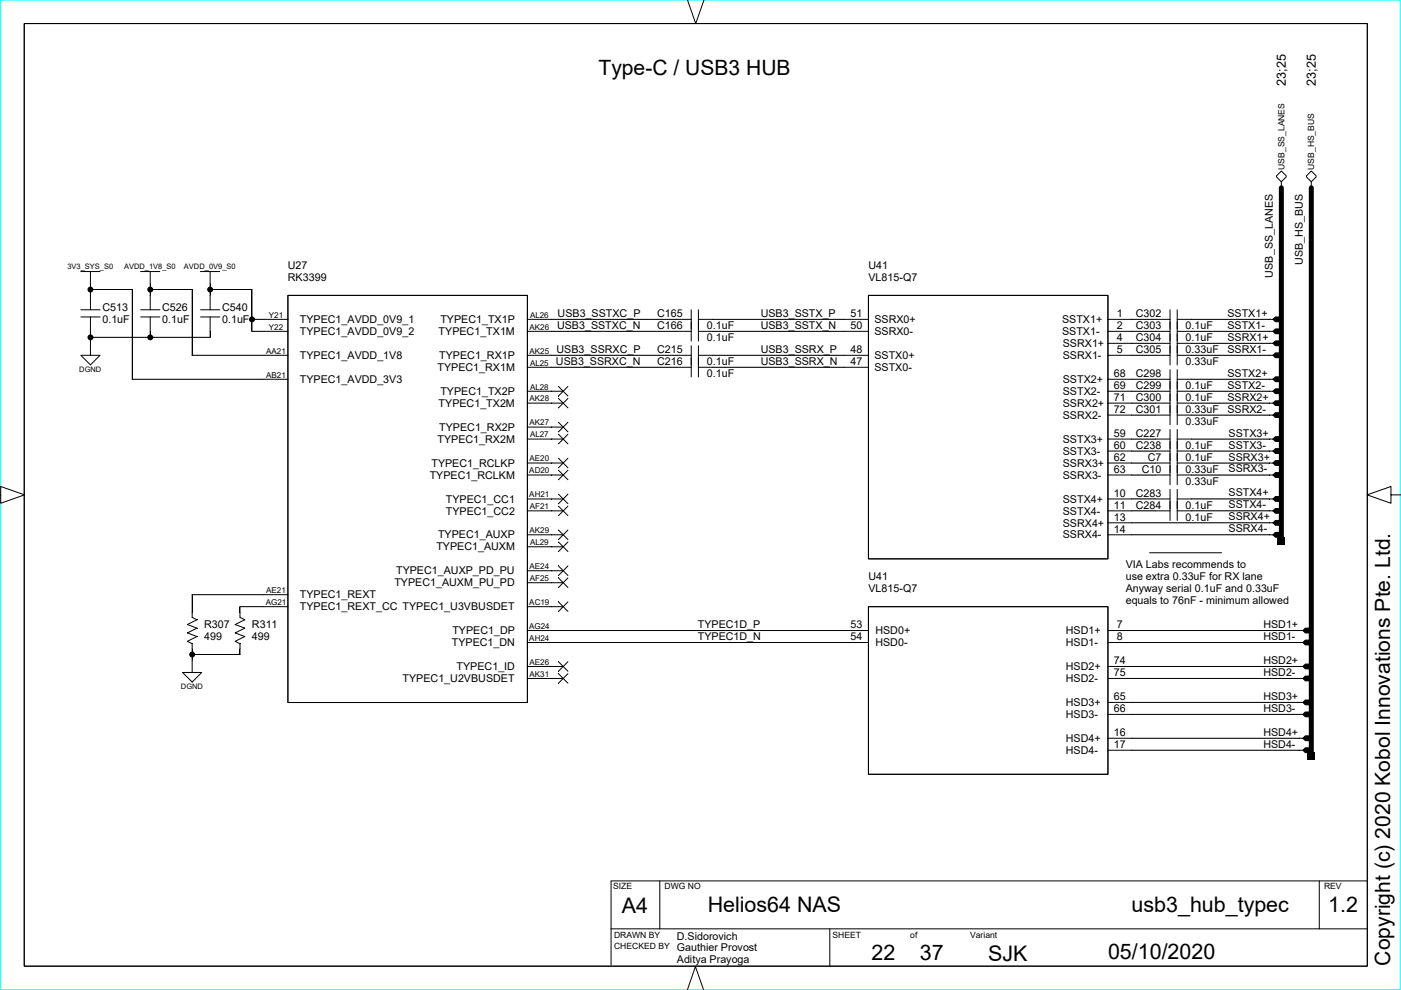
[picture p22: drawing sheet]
<svg xmlns="http://www.w3.org/2000/svg" width="297mm" height="210mm" viewBox="0 0 297 210" stroke-linecap="round" stroke-linejoin="round" font-family="sans-serif">
<defs><g id="words">
<g font-size="4.5">
<text x="126.9" y="16">Type-C / USB3 HUB</text>
<text x="131.9" y="193.6">A4</text>
<text x="150" y="193.4">Helios64 NAS</text>
<text x="239.9" y="193.4">usb3_hub_typec</text>
<text x="281.6" y="193.4">1.2</text>
<text x="184.8" y="203.5">22</text>
<text x="195" y="203.5">37</text>
<text x="209.5" y="203.7">SJK</text>
<text x="234.9" y="203.4">05/10/2020</text>
<text x="294.7" y="204.7" transform="rotate(-90 294.7 204.7)">Copyright (c) 2020 Kobol Innovations Pte. Ltd.</text>
</g>
<g font-size="2.7">
<text x="272.6" y="18.2" transform="rotate(-90 272.6 18.2)">23;25</text>
<text x="279" y="18.2" transform="rotate(-90 279 18.2)">23;25</text>
</g>
<g font-size="2.3" fill="#c0c0c0">
<text x="-1" y="11.3">J</text>
<text x="-.5" y="32.3">I</text>
</g>
<g font-size="2.3">
<text x="61" y="57.1">U27</text>
<text x="61" y="59.6">RK3399</text>
<text x="184.1" y="57.1">U41</text>
<text x="184.1" y="59.6">VL815-Q7</text>
<text x="269.9" y="58.8" transform="rotate(-90 269.9 58.8)">USB_SS_LANES</text>
<text x="276.2" y="56.2" transform="rotate(-90 276.2 56.2)">USB_HS_BUS</text>
<text x="21.7" y="66">C513</text>
<text x="34.4" y="66">C526</text>
<text x="47.1" y="66">C540</text>
<text x="21.7" y="68.5">0.1uF</text>
<text x="34.4" y="68.5">0.1uF</text>
<text x="47.1" y="68.5">0.1uF</text>
<text x="63.6" y="68.5">TYPEC1_AVDD_0V9_1</text>
<text x="63.6" y="71">TYPEC1_AVDD_0V9_2</text>
<text x="93" y="71">TYPEC1_TX1M</text>
<text x="93.4" y="68.5">TYPEC1_TX1P</text>
<text x="118.1" y="69.8">USB3_SSTXC_N</text>
<text x="118.2" y="67.2">USB3_SSTXC_P</text>
<text x="139.3" y="67.2">C165</text>
<text x="139.3" y="69.8">C166</text>
<text x="149.9" y="69.8">0.1uF</text>
<text x="161.3" y="67.2">USB3_SSTX_P</text>
<text x="161.3" y="69.8">USB3_SSTX_N</text>
<text x="180.3" y="69.8">50</text>
<text x="180.3" y="67.2">51</text>
<text x="185.4" y="68.5">SSRX0+</text>
<text x="185.4" y="71">SSRX0-</text>
<text x="225.2" y="68.5">SSTX1+</text>
<text x="225.2" y="71">SSTX1-</text>
<text x="236.8" y="69.8">2</text>
<text x="236.8" y="67.2">1</text>
<text x="240.8" y="67.2">C302</text>
<text x="240.8" y="69.8">C303</text>
<text x="251.4" y="69.8">0.1uF</text>
<text x="260.2" y="67.2">SSTX1+</text>
<text x="260.2" y="69.7">SSTX1-</text>
<text x="63.6" y="76.1">TYPEC1_AVDD_1V8</text>
<text x="93.1" y="76.1">TYPEC1_RX1P</text>
<text x="117.9" y="77.4">USB3_SSRXC_N</text>
<text x="118" y="74.8">USB3_SSRXC_P</text>
<text x="139.3" y="74.8">C215</text>
<text x="139.3" y="77.4">C216</text>
<text x="149.9" y="77.4">0.1uF</text>
<text x="149.9" y="72.3">0.1uF</text>
<text x="161.3" y="74.8">USB3_SSRX_P</text>
<text x="161.3" y="77.4">USB3_SSRX_N</text>
<text x="180.3" y="77.4">47</text>
<text x="180.3" y="74.8">48</text>
<text x="185.4" y="76.1">SSTX0+</text>
<text x="225.3" y="73.6">SSRX1+</text>
<text x="225.3" y="76.1">SSRX1-</text>
<text x="236.8" y="74.8">5</text>
<text x="236.8" y="72.3">4</text>
<text x="240.8" y="72.3">C304</text>
<text x="240.8" y="74.8">C305</text>
<text x="251.4" y="72.3">0.1uF</text>
<text x="251.4" y="77.4">0.33uF</text>
<text x="251.4" y="74.8">0.33uF</text>
<text x="260.2" y="72.3">SSRX1+</text>
<text x="260.2" y="74.8">SSRX1-</text>
<text x="63.6" y="81.2">TYPEC1_AVDD_3V3</text>
<text x="92.8" y="78.7">TYPEC1_RX1M</text>
<text x="93.4" y="83.7">TYPEC1_TX2P</text>
<text x="149.9" y="79.9">0.1uF</text>
<text x="185.4" y="78.7">SSTX0-</text>
<text x="225.3" y="81.2">SSTX2+</text>
<text x="225.3" y="83.7">SSTX2-</text>
<text x="236.1" y="82.5">69</text>
<text x="236.1" y="79.9">68</text>
<text x="240.8" y="79.9">C298</text>
<text x="240.8" y="82.5">C299</text>
<text x="251.4" y="82.5">0.1uF</text>
<text x="260.2" y="79.9">SSTX2+</text>
<text x="260.2" y="82.4">SSTX2-</text>
<text x="93" y="86.3">TYPEC1_TX2M</text>
<text x="225.3" y="86.3">SSRX2+</text>
<text x="225.3" y="88.8">SSRX2-</text>
<text x="236.1" y="87.5">72</text>
<text x="236.1" y="85">71</text>
<text x="240.8" y="85">C300</text>
<text x="240.8" y="87.5">C301</text>
<text x="251.4" y="85">0.1uF</text>
<text x="251.4" y="87.5">0.33uF</text>
<text x="260.2" y="84.9">SSRX2+</text>
<text x="260.2" y="87.5">SSRX2-</text>
<text x="92.8" y="93.9">TYPEC1_RX2M</text>
<text x="93.1" y="91.3">TYPEC1_RX2P</text>
<text x="225.3" y="93.9">SSTX3+</text>
<text x="236.1" y="95.1">60</text>
<text x="236.1" y="92.6">59</text>
<text x="240.8" y="92.6">C227</text>
<text x="240.8" y="95.1">C238</text>
<text x="251.4" y="95.1">0.1uF</text>
<text x="251.4" y="90.1">0.33uF</text>
<text x="260.5" y="92.6">SSTX3+</text>
<text x="260.5" y="95.1">SSTX3-</text>
<text x="91.1" y="101.5">TYPEC1_RCLKM</text>
<text x="91.5" y="99">TYPEC1_RCLKP</text>
<text x="225.3" y="96.4">SSTX3-</text>
<text x="225.3" y="99">SSRX3+</text>
<text x="225.3" y="101.5">SSRX3-</text>
<text x="236.1" y="100.2">63</text>
<text x="236.1" y="97.7">62</text>
<text x="242.1" y="100.2">C10</text>
<text x="243.4" y="97.7">C7</text>
<text x="251.4" y="97.7">0.1uF</text>
<text x="251.4" y="100.2">0.33uF</text>
<text x="260.5" y="97.6">SSRX3+</text>
<text x="260.5" y="100.2">SSRX3-</text>
<text x="94.5" y="106.6">TYPEC1_CC1</text>
<text x="225.3" y="106.6">SSTX4+</text>
<text x="236.1" y="107.8">11</text>
<text x="236.1" y="105.3">10</text>
<text x="240.8" y="105.3">C283</text>
<text x="240.8" y="107.8">C284</text>
<text x="251.4" y="107.8">0.1uF</text>
<text x="251.4" y="102.8">0.33uF</text>
<text x="260.5" y="105.2">SSTX4+</text>
<text x="260.5" y="107.8">SSTX4-</text>
<text x="94.5" y="109.1">TYPEC1_CC2</text>
<text x="225.3" y="109.1">SSTX4-</text>
<text x="225.3" y="111.6">SSRX4+</text>
<text x="236.1" y="112.9">14</text>
<text x="236.1" y="110.4">13</text>
<text x="251.4" y="110.4">0.1uF</text>
<text x="260.5" y="110.3">SSRX4+</text>
<text x="260.5" y="112.9">SSRX4-</text>
<text x="92.5" y="116.7">TYPEC1_AUXM</text>
<text x="92.9" y="114.2">TYPEC1_AUXP</text>
<text x="225.3" y="114.2">SSRX4-</text>
<text x="83.6" y="124.3">TYPEC1_AUXM_PU_PD</text>
<text x="84" y="121.8">TYPEC1_AUXP_PD_PU</text>
<text x="184.1" y="123.1">U41</text>
<text x="184.1" y="125.6">VL815-Q7</text>
<text x="238.7" y="120.5">VIA Labs recommends to</text>
<text x="238.7" y="123.1">use extra 0.33uF for RX lane</text>
<text x="238.7" y="125.6">Anyway serial 0.1uF and 0.33uF</text>
<text x="63.6" y="126.9">TYPEC1_REXT</text>
<text x="63.6" y="129.4">TYPEC1_REXT_CC TYPEC1_U3VBUSDET</text>
<text x="238.7" y="128.1">equals to 76nF - minimum allowed</text>
<text x="43.3" y="135.7">499</text>
<text x="43.3" y="133.2">R307</text>
<text x="53.4" y="135.7">499</text>
<text x="53.4" y="133.2">R311</text>
<text x="95.8" y="137">TYPEC1_DN</text>
<text x="95.9" y="134.5">TYPEC1_DP</text>
<text x="148" y="133.2">TYPEC1D_P</text>
<text x="148" y="135.7">TYPEC1D_N</text>
<text x="180.3" y="135.7">54</text>
<text x="180.3" y="133.2">53</text>
<text x="185.6" y="134.5">HSD0+</text>
<text x="185.6" y="137">HSD0-</text>
<text x="226" y="134.5">HSD1+</text>
<text x="226" y="137">HSD1-</text>
<text x="236.8" y="135.7">8</text>
<text x="236.8" y="133.2">7</text>
<text x="267.9" y="133.2">HSD1+</text>
<text x="267.9" y="135.7">HSD1-</text>
<text x="96.8" y="142.1">TYPEC1_ID</text>
<text x="226" y="142.1">HSD2+</text>
<text x="236.1" y="143.4">75</text>
<text x="236.1" y="140.8">74</text>
<text x="267.9" y="140.8">HSD2+</text>
<text x="267.9" y="143.3">HSD2-</text>
<text x="85.4" y="144.6">TYPEC1_U2VBUSDET</text>
<text x="226" y="144.6">HSD2-</text>
<text x="226" y="149.7">HSD3+</text>
<text x="236.1" y="148.4">65</text>
<text x="267.9" y="148.4">HSD3+</text>
<text x="226" y="152.3">HSD3-</text>
<text x="236.1" y="151">66</text>
<text x="267.9" y="150.9">HSD3-</text>
<text x="267.9" y="156">HSD4+</text>
<text x="226" y="157.3">HSD4+</text>
<text x="226" y="159.9">HSD4-</text>
<text x="236.1" y="158.6">17</text>
<text x="236.1" y="156">16</text>
<text x="267.9" y="158.5">HSD4-</text>
<text x="143.5" y="201.7">Gauthier Provost</text>
<text x="143.5" y="199.2">D.Sidorovich</text>
<text x="143.5" y="204.3">Aditya Prayoga</text>
</g>
<g font-size="1.8">
<text x="272.3" y="36" transform="rotate(-90 272.3 36)">USB_SS_LANES</text>
<text x="278.7" y="36" transform="rotate(-90 278.7 36)">USB_HS_BUS</text>
<text x="130" y="188.4">SIZE</text>
<text x="140.9" y="188.4">DWG NO</text>
<text x="280.7" y="188.4">REV</text>
<text x="130.2" y="198.8">DRAWN BY</text>
<text x="130.2" y="201.3">CHECKED BY</text>
<text x="176.5" y="198.8">SHEET</text>
<text x="193" y="198.8">of</text>
<text x="205.7" y="198.8">Variant</text>
</g>
<g font-size="1.7">
<text x="57" y="67.4">Y21</text>
<text x="57" y="69.9">Y22</text>
<text x="112.3" y="69.9">AK26</text>
<text x="112.4" y="67.4">AL26</text>
<text x="56.4" y="75">AA21</text>
<text x="112.3" y="75">AK25</text>
<text x="112.4" y="77.5">AL25</text>
<text x="56.4" y="80.1">AB21</text>
<text x="112.4" y="82.6">AL28</text>
<text x="112.3" y="85.1">AK28</text>
<text x="112.3" y="90.2">AK27</text>
<text x="112.4" y="92.7">AL27</text>
<text x="112.2" y="100.4">AD20</text>
<text x="112.3" y="97.8">AE20</text>
<text x="112.2" y="105.4">AH21</text>
<text x="112.3" y="108">AF21</text>
<text x="112.3" y="113">AK29</text>
<text x="112.4" y="115.6">AL29</text>
<text x="56.4" y="125.7">AE21</text>
<text x="112.3" y="120.7">AE24</text>
<text x="112.3" y="123.2">AF25</text>
<text x="56.4" y="128.3">AG21</text>
<text x="112.2" y="128.3">AC19</text>
<text x="112.2" y="133.3">AG24</text>
<text x="112.2" y="135.9">AH24</text>
<text x="112.3" y="140.9">AE26</text>
<text x="112.3" y="143.5">AK31</text>
</g>
<g font-size="1.6">
<text x="14.3" y="57.1">3V3_SYS_S0</text>
<text x="26.3" y="57.1">AVDD_1V8_S0</text>
<text x="39" y="57.1">AVDD_0V9_S0</text>
<text x="16.8" y="78.9">DGND</text>
<text x="38.4" y="146.2">DGND</text>
</g>
</g></defs>
<path d="M.1 0h296.8v209.8h-296.8z" fill="none" stroke="#0ff" stroke-width=".21"/>
<g fill="none" stroke="#000" stroke-width=".21">
<path d="M149.3 -.1l-1.8 5.1-1.8-5M5.1 5h284.8v199.9h-284.8zM270.7 37.3l1-1 1 1v.2l-1 1-1-1zM271.7 38.5v76.2M277 37.3l1-1 1 1v.2l-1 1-1-1zM278 38.5v121.8M17.1 57.6h4.1M19.2 57.6v8.1M29.8 57.6h4.1M31.9 57.6v8.1M42.5 57.6h4.1M44.6 57.6v8.1"/>
<path d="M17.1 75.3h4.1l-2 2.1zM17.1 67.2h4.1M17.1 65.7h4.1M19.2 61.4h8.8v19h33.1M19.2 71.5h25.4M19.2 67.2v8.2M29.8 67.2h4.1M29.8 65.7h4.1M31.8 61.4h8.9v14M31.9 67.2v4.3M40.7 75.3h20.4M42.5 67.2h4.1"/>
<path d="M42.5 65.7h4.1M44.5 61.4h8.9v8.9M44.6 67.2v4.3M53.4 67.7h7.7M53.4 70.3h7.7M61 62.6h50.8v86.3h-50.8zM111.8 67.7h34.8M111.8 70.3h34.8M111.8 75.3h34.8M111.8 77.9h34.8M146.6 65.7v6.6M146.6 73.3v6.6"/>
<path d="M148.1 67.7h36M148.1 70.3h36M148.1 75.3h36M148.1 77.9h36M148.1 65.7v6.6M148.1 73.3v6.6M184.1 62.6h50.8v55.9h-50.8zM234.9 67.7h13.2M234.9 70.3h13.2M234.9 75.3h13.2M234.9 72.8h13.2M248.1 65.7v11.7"/>
<path d="M248.1 78.4v11.7M249.6 67.7h20.3M249.6 70.3h20.3M249.6 75.3h20.3M249.6 72.8h20.3M249.6 65.7v11.7M249.6 78.4v11.7M269.9 67.7l.5-.5h.8l.5 .5-.5 .5h-.8zM269.9 70.3l.5-.6h.8l.5 .6-.5 .5h-.8zM269.9 72.8l.5-.5h.8l.5 .5-.5 .5h-.8zM269.9 75.3l.5-.5h.8l.5 .5-.5 .5h-.8zM111.8 83h7.6"/>
<path d="M111.8 85.5h7.6M111.8 90.6h7.6M111.8 93.1h7.6M111.8 98.2h7.6M118.4 81.9l2 2.1M118.4 84.5l2 2M118.4 89.5l2 2.1M118.4 92.1l2 2M118.4 97.2l2 2M118.4 99.7l2 2M120.4 81.9l-2 2.1M120.4 84.5l-2 2"/>
<path d="M120.4 89.5l-2 2.1M120.4 92.1l-2 2M120.4 97.2l-2 2M120.4 99.7l-2 2M234.9 80.4h13.2M234.9 83h13.2M234.9 85.5h13.2M234.9 93.1h13.2M234.9 98.2h13.2M234.9 88h13.2M234.9 95.6h13.2M248.1 91.1v11.7"/>
<path d="M249.6 80.4h20.3M249.6 83h20.3M249.6 85.5h20.3M249.6 93.1h20.3M249.6 98.2h20.3M249.6 88h20.3M249.6 95.6h20.3M249.6 91.1v11.7M269.9 80.4l.5-.5h.8l.5 .5-.5 .5h-.8zM269.9 83l.5-.6h.8l.5 .6-.5 .5h-.8zM269.9 85.5l.5-.5h.8l.5 .5-.5 .5h-.8zM269.9 88l.5-.5h.8l.5 .5-.5 .5h-.8z"/>
<path d="M269.9 93.1l.5-.5h.8l.5 .5-.5 .5h-.8zM269.9 95.6l.5-.5h.8l.5 .5-.5 .5h-.8zM269.9 98.2l.5-.5h.8l.5 .5-.5 .5h-.8zM0 104.9h.1v-1.8l5.1 1.8-5.1 1.8v-1.8M111.8 100.7h7.6M111.8 105.8h7.6M111.8 108.3h7.6M111.8 113.4h7.6M111.8 115.9h7.6M118.4 104.8l2 2M118.4 107.3l2 2M118.4 112.4l2 2"/>
<path d="M118.4 114.9l2 2M118.4 120l2 2M120.4 104.8l-2 2M120.4 107.3l-2 2M120.4 112.4l-2 2M120.4 114.9l-2 2M120.4 120l-2 2M234.9 100.7h13.2M234.9 105.8h13.2M234.9 108.3h13.2M234.9 113.4h35M234.9 110.8h35"/>
<path d="M243.7 117.2h15.3M248.1 103.8v6.6M249.6 100.7h20.3M249.6 105.8h20.3M249.6 108.3h20.3M249.6 103.8v6.6M269.9 100.7l.5-.5h.8l.5 .5-.5 .5h-.8zM269.9 105.8l.5-.5h.8l.5 .5-.5 .5h-.8zM269.9 108.3l.5-.5h.8l.5 .5-.5 .5h-.8zM269.9 110.8l.5-.5h.8l.5 .5-.5 .6h-.8zM269.9 113.4l.5-.5h.8l.5 .5-.5 .5h-.8zM294.9 104.9v1.8l-5-1.8 5-1.8v1.8h2.1"/>
<path d="M40.7 126.1h20.4M40.7 126.1v4.8M40.7 130.9l1.1 .5-2.1 1 2.1 .8-2.1 1 2.1 .8-2.1 1 1 .5v6.1M50.9 130.9l1 .5-2 1 2 .8-2 1 2 .8-2 1 1 .5v2.3h-10.2M61.1 128.6h-10.2v2.3M111.8 128.6h7.6M111.8 121h7.6M111.8 123.5h7.6M111.8 133.7h72.3M111.8 136.2h72.3M118.4 122.5l2 2.1M118.4 127.6l2 2"/>
<path d="M120.4 122.5l-2 2.1M120.4 127.6l-2 2M184.1 128.6h50.8v35.6h-50.8zM234.9 133.7h41.3M234.9 136.2h41.3M276.2 133.7l.6-.5h.7l.5 .5-.5 .5h-.7zM276.2 136.2l.6-.5h.7l.5 .5-.5 .5h-.7zM38.7 142.6h4.1l-2.1 2zM111.8 141.3h7.6M111.8 143.8h7.6M118.4 140.3l2 2M118.4 142.8l2 2.1"/>
<path d="M120.4 140.3l-2 2M120.4 142.8l-2 2.1M234.9 141.3h41.3M234.9 143.8h41.3M234.9 148.9h41.3M234.9 151.5h41.3M234.9 156.5h41.3M234.9 159.1h41.3M276.2 141.3l.6-.5h.7l.5 .5-.5 .5h-.7zM276.2 143.8l.6-.5h.7l.5 .5-.5 .6h-.7zM276.2 148.9l.6-.5h.7l.5 .5-.5 .5h-.7zM276.2 151.5l.6-.5h.7l.5 .5-.5 .5h-.7z"/>
<path d="M276.2 156.5l.6-.5h.7l.5 .5-.5 .5h-.7zM276.2 159.1l.6-.5h.7l.5 .5-.5 .5h-.7zM129.5 196.9h160.4M129.5 186.8h160.4M129.6 186.8v17.8M139.9 186.8v10.2M175.9 196.9v7.9M279.7 186.8v10.2M145.7 209.9l1.7-5 1.8 5"/>
<circle cx="19.2" cy="61.4" r=".52"/>
<circle cx="19.2" cy="71.5" r=".52"/>
<circle cx="31.9" cy="61.4" r=".52"/>
<circle cx="31.9" cy="71.5" r=".52"/>
<circle cx="44.6" cy="61.4" r=".52"/>
<circle cx="53.4" cy="67.7" r=".52"/>
<circle cx="40.7" cy="138.8" r=".52"/>
</g>
<path d="M270.8 113.8h1.7v1.7h-1.7zM277.2 159.5h1.7v1.7h-1.7z" fill="#000"/>
<g fill="#000">
<path d="M19.2 60.1v1.3z" fill-rule="evenodd"/>
<path d="M19.2 61.4v1.2z" fill-rule="evenodd"/>
<path d="M19.2 70.3v1.2z" fill-rule="evenodd"/>
<path d="M19.2 71.5v1.3z" fill-rule="evenodd"/>
<path d="M31.9 61.4v1.2z" fill-rule="evenodd"/>
<path d="M31.9 60.1v1.3z" fill-rule="evenodd"/>
<path d="M31.9 70.3v1.2z" fill-rule="evenodd"/>
<path d="M44.6 61.4v1.2z" fill-rule="evenodd"/>
<path d="M44.6 60.1v1.3z" fill-rule="evenodd"/>
<path d="M44.6 70.3v1.2z" fill-rule="evenodd"/>
<path d="M269.9 67.7l.5-.5h.8l.5 .5-.5 .5h-.8z" fill-rule="evenodd"/>
<path d="M269.9 70.3l.5-.6h.8l.5 .6-.5 .5h-.8z" fill-rule="evenodd"/>
<path d="M269.9 72.8l.5-.5h.8l.5 .5-.5 .5h-.8z" fill-rule="evenodd"/>
<path d="M269.9 75.3l.5-.5h.8l.5 .5-.5 .5h-.8z" fill-rule="evenodd"/>
<path d="M269.9 80.4l.5-.5h.8l.5 .5-.5 .5h-.8z" fill-rule="evenodd"/>
<path d="M269.9 83l.5-.6h.8l.5 .6-.5 .5h-.8z" fill-rule="evenodd"/>
<path d="M269.9 85.5l.5-.5h.8l.5 .5-.5 .5h-.8z" fill-rule="evenodd"/>
<path d="M269.9 88l.5-.5h.8l.5 .5-.5 .5h-.8z" fill-rule="evenodd"/>
<path d="M269.9 93.1l.5-.5h.8l.5 .5-.5 .5h-.8z" fill-rule="evenodd"/>
<path d="M269.9 95.6l.5-.5h.8l.5 .5-.5 .5h-.8z" fill-rule="evenodd"/>
<path d="M269.9 98.2l.5-.5h.8l.5 .5-.5 .5h-.8z" fill-rule="evenodd"/>
<path d="M269.9 100.7l.5-.5h.8l.5 .5-.5 .5h-.8z" fill-rule="evenodd"/>
<path d="M269.9 105.8l.5-.5h.8l.5 .5-.5 .5h-.8z" fill-rule="evenodd"/>
<path d="M269.9 108.3l.5-.5h.8l.5 .5-.5 .5h-.8z" fill-rule="evenodd"/>
<path d="M269.9 110.8l.5-.5h.8l.5 .5-.5 .6h-.8z" fill-rule="evenodd"/>
<path d="M269.9 113.4l.5-.5h.8l.5 .5-.5 .5h-.8z" fill-rule="evenodd"/>
<path d="M40.7 138.8v1.2z" fill-rule="evenodd"/>
<path d="M40.7 137.5v1.3z" fill-rule="evenodd"/>
<path d="M50.9 128.6v1.3z" fill-rule="evenodd"/>
<path d="M50.9 137.5v1.3z" fill-rule="evenodd"/>
<path d="M276.2 133.7l.6-.5h.7l.5 .5-.5 .5h-.7z" fill-rule="evenodd"/>
<path d="M276.2 136.2l.6-.5h.7l.5 .5-.5 .5h-.7z" fill-rule="evenodd"/>
<path d="M276.2 141.3l.6-.5h.7l.5 .5-.5 .5h-.7z" fill-rule="evenodd"/>
<path d="M276.2 143.8l.6-.5h.7l.5 .5-.5 .6h-.7z" fill-rule="evenodd"/>
<path d="M276.2 148.9l.6-.5h.7l.5 .5-.5 .5h-.7z" fill-rule="evenodd"/>
<path d="M276.2 151.5l.6-.5h.7l.5 .5-.5 .5h-.7z" fill-rule="evenodd"/>
<path d="M276.2 156.5l.6-.5h.7l.5 .5-.5 .5h-.7z" fill-rule="evenodd"/>
<path d="M276.2 159.1l.6-.5h.7l.5 .5-.5 .5h-.7z" fill-rule="evenodd"/>
<circle cx="19.2" cy="61.4" r=".53"/>
<circle cx="19.2" cy="71.5" r=".53"/>
<circle cx="31.9" cy="61.4" r=".53"/>
<circle cx="31.9" cy="71.5" r=".53"/>
<circle cx="44.6" cy="61.4" r=".53"/>
<circle cx="53.4" cy="67.7" r=".53"/>
<circle cx="40.7" cy="138.8" r=".53"/>
</g>
<path d="M271.7 39.8v74.9M278 39.8v120.6" fill="none" stroke="#000" stroke-width="1.1"/>
<use href="#words"/>
</svg>
